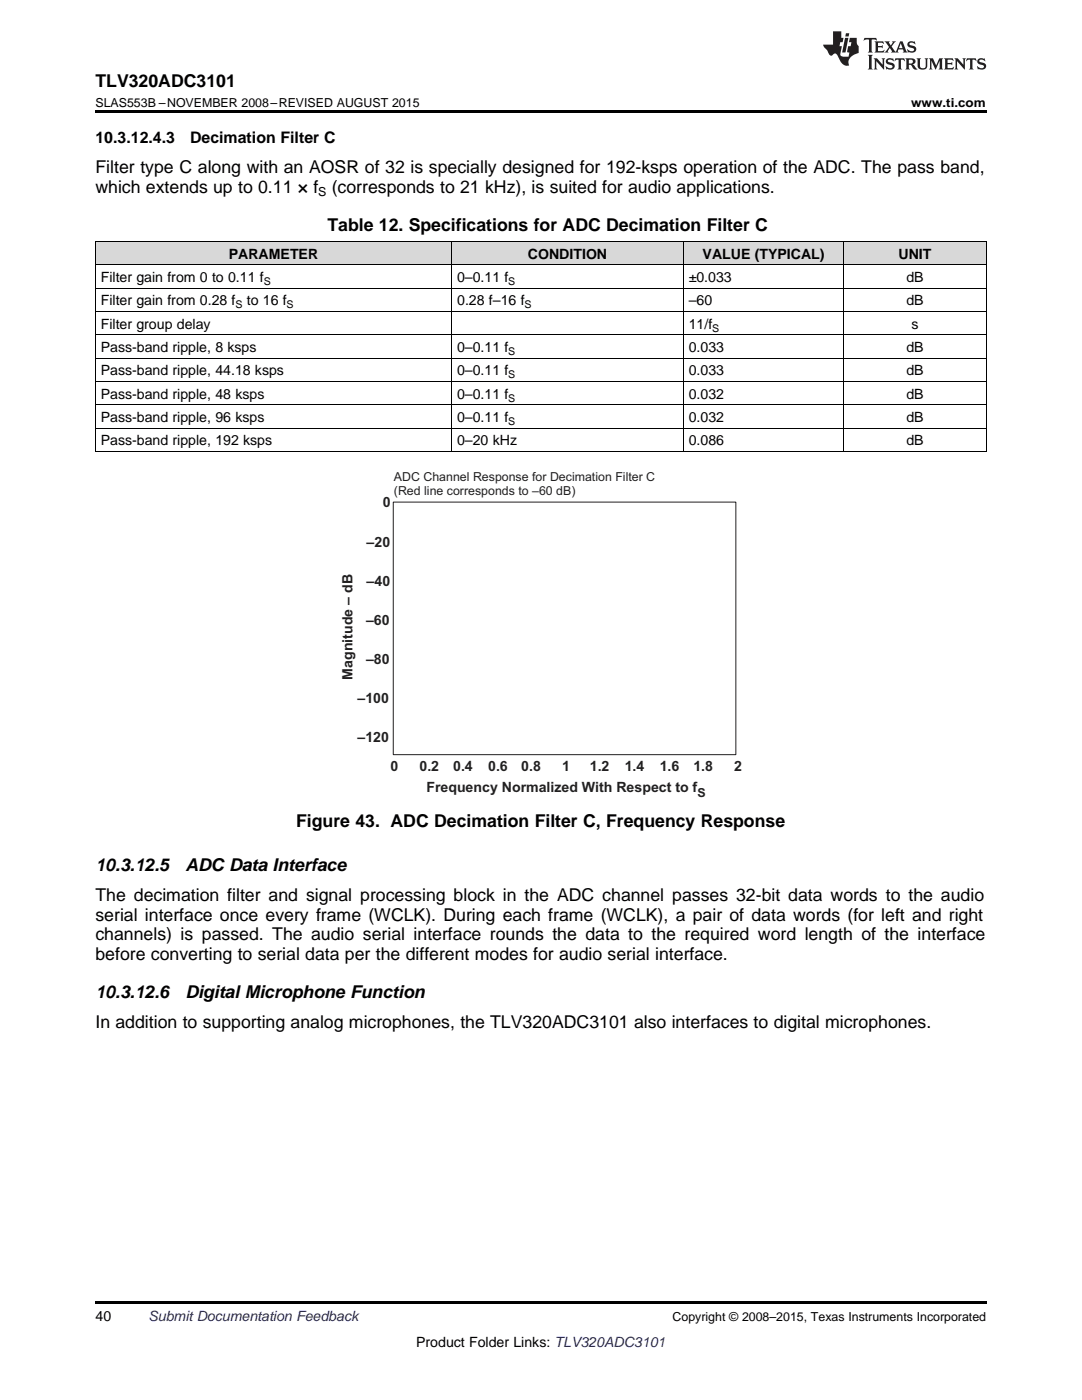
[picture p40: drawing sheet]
<svg xmlns="http://www.w3.org/2000/svg" width="216mm" height="279mm" viewBox="0 0 216 279" stroke-linecap="round" stroke-linejoin="round" font-family="sans-serif">
<defs><g id="words">
<g font-size="3.5">
<text x="19" y="17.3">TLV320ADC3101</text>
<text x="19" y="34.5">Filter type C along with an AOSR of 32 is specially designed for 192-ksps operation of the ADC. The pass band,</text>
<text x="19" y="38.4">which extends up to 0.11 × f</text>
<text x="66.2" y="38.4">(corresponds to 21 kHz), is suited for audio applications.</text>
<text x="65.3" y="46.1">Table 12. Specifications for ADC Decimation Filter C</text>
<text x="59.1" y="165.1">Figure 43. ADC Decimation Filter C, Frequency Response</text>
<text x="19" y="173.9">10.3.12.5</text>
<text x="37" y="173.9">ADC Data Interface</text>
<text x="19" y="179.9">The decimation filter and signal processing block in the ADC channel passes 32-bit data words to the audio</text>
<text x="19" y="183.8">serial interface once every frame (WCLK). During each frame (WCLK), a pair of data words (for left and right</text>
<text x="19" y="187.6">channels) is passed. The audio serial interface rounds the data to the required word length of the interface</text>
<text x="19" y="191.5">before converting to serial data per the different modes for audio serial interface.</text>
<text x="19" y="199.2">10.3.12.6</text>
<text x="37" y="199.2">Digital Microphone Function</text>
<text x="19" y="205.2">In addition to supporting analog microphones, the TLV320ADC3101 also interfaces to digital microphones.</text>
</g>
<g font-size="3.2">
<text x="19" y="28.6">10.3.12.4.3</text>
<text x="37.9" y="28.6">Decimation Filter C</text>
</g>
<g font-size="2.8">
<text x="45.6" y="51.6">PARAMETER</text>
<text x="105.3" y="51.6">CONDITION</text>
<text x="140.2" y="51.6">VALUE (TYPICAL)</text>
<text x="179.3" y="51.6">UNIT</text>
<text x="20.1" y="56.3">Filter gain from 0 to 0.11 f</text>
<text x="91.2" y="56.3">0–0.11 f</text>
<text x="137.4" y="56.3">±0.033</text>
<text x="180.9" y="56.3">dB</text>
<text x="20.1" y="61">Filter gain from 0.28 f</text>
<text x="20.1" y="65.6">Filter group delay</text>
<text x="49.2" y="61">to 16 f</text>
<text x="91.2" y="61">0.28 f–16 f</text>
<text x="137.4" y="61">–60</text>
<text x="137.4" y="65.6">11/f</text>
<text x="180.9" y="61">dB</text>
<text x="181.9" y="65.6">s</text>
<text x="20.1" y="70.3">Pass-band ripple, 8 ksps</text>
<text x="91.2" y="70.3">0–0.11 f</text>
<text x="137.4" y="70.3">0.033</text>
<text x="180.9" y="70.3">dB</text>
<text x="20.1" y="74.9">Pass-band ripple, 44.18 ksps</text>
<text x="91.2" y="74.9">0–0.11 f</text>
<text x="137.4" y="74.9">0.033</text>
<text x="180.9" y="74.9">dB</text>
<text x="20.1" y="79.6">Pass-band ripple, 48 ksps</text>
<text x="91.2" y="79.6">0–0.11 f</text>
<text x="137.4" y="79.6">0.032</text>
<text x="180.9" y="79.6">dB</text>
<text x="20.1" y="84.2">Pass-band ripple, 96 ksps</text>
<text x="20.1" y="88.9">Pass-band ripple, 192 ksps</text>
<text x="91.2" y="84.2">0–0.11 f</text>
<text x="91.2" y="88.9">0–20 kHz</text>
<text x="137.4" y="84.2">0.032</text>
<text x="137.4" y="88.9">0.086</text>
<text x="180.9" y="84.2">dB</text>
<text x="180.9" y="88.9">dB</text>
<text x="19" y="263.6">40</text>
<text x="83" y="268.9">Product Folder Links: TLV320ADC3101</text>
</g>
<g font-size="2.8" fill="#231f20">
<text x="76.4" y="101.2">0</text>
<text x="73.2" y="109.1">–20</text>
<text x="73.2" y="116.9">–40</text>
<text x="73" y="124.7">–60</text>
<text x="70.3" y="135.6" transform="rotate(-90 70.3 135.6)">Magnitude – dB</text>
<text x="73" y="132.4">–80</text>
<text x="71.3" y="140.2">–100</text>
<text x="71.3" y="148">–120</text>
<text x="77.9" y="153.9">0</text>
<text x="83.7" y="153.9">0.2</text>
<text x="90.4" y="153.9">0.4</text>
<text x="97.4" y="153.9">0.6</text>
<text x="104" y="153.9">0.8</text>
<text x="112.1" y="153.9">1</text>
<text x="117.7" y="153.9">1.2</text>
<text x="124.7" y="153.9">1.4</text>
<text x="131.6" y="153.9">1.6</text>
<text x="138.4" y="153.9">1.8</text>
<text x="146.5" y="153.9">2</text>
<text x="85.1" y="158.1">Frequency Normalized With Respect to f</text>
</g>
<text font-size="2.8" fill="#0000c8" x="29.6" y="263.6">Submit Documentation Feedback</text>
<g font-size="2.5">
<text x="19" y="21.4">SLAS553B –NOVEMBER 2008–REVISED AUGUST 2015</text>
<text x="181.8" y="21.4">www.ti.com</text>
<text x="63.5" y="39.1">S</text>
<text x="134.2" y="263.6">Copyright © 2008–2015, Texas Instruments Incorporated</text>
</g>
<g font-size="2.5" fill="#231f20">
<text x="78.6" y="96">ADC Channel Response for Decimation Filter C</text>
<text x="78.6" y="98.8">(Red line corresponds to –60 dB)</text>
<text x="139.2" y="159.1">S</text>
</g>
<g font-size="2.1">
<text x="52.6" y="56.9">S</text>
<text x="101.4" y="56.9">S</text>
<text x="47" y="61.5">S</text>
<text x="57.2" y="61.5">S</text>
<text x="104.7" y="61.5">S</text>
<text x="101.4" y="70.8">S</text>
<text x="142.1" y="66.2">S</text>
<text x="101.4" y="75.5">S</text>
<text x="101.4" y="80.2">S</text>
<text x="101.4" y="84.8">S</text>
</g>
</g></defs>
<g fill="#d8d8d8">
<path d="M19 48.3h71.2v4.6h-71.2z"/>
<path d="M90.2 48.3h46.2v4.6h-46.2z"/>
<path d="M136.4 48.3h32v4.6h-32z"/>
<path d="M168.4 48.3h28.4v4.6h-28.4z"/>
</g>
<path d="M19 22h177.8v.5h-177.8zM19 90.1l.2 .1zM136.3 90.1l.1 .1zM168.3 90.1l.1 .1zM196.7 90.1l.1 .1zM19 259.7h177.8v.5h-177.8z" fill="#000"/>
<path d="M78.5 100.2h68.3v50.4h-68.3z" fill="none" stroke="#231f20" stroke-width=".2"/>
<g fill="none" stroke="#000" stroke-width=".2">
<path d="M19 57.5h177.8M19 52.9h177.8M19 48.2h177.8M19.1 48.2v42M90.1 48.2v42M136.3 48.2v42M168.3 48.2v42M196.8 48.2v42M19 76.1h177.8M19 71.5h177.8M19 66.8h177.8M19 62.2h177.8"/>
<path d="M19 90.1h177.8M19 85.5h177.8M19 80.8h177.8"/>
</g>
<g fill="#231f20">
<path d="M172.5 7.6l-.1 .5 .4-.2h.6v.1v2.1l-.2 .4h.9l-.2-.4v-2.1l.1-.1h.5l.5 .2-.2-.5zM174.5 8.3l.2 .3v1.5l-.2 .4h1.8l.2-.6a1.04 1.04 0 0 1-1.3 .2v-.7h.6l.3 .2v-.6l-.3 .2h-.6v-.6l.8-.1 .4 .3-.2-.5zM176.5 8.3l.9 1.1-.9 1.1h.8l-.2-.2 .4-.7 .5 .7-.2 .2h1.5l-.2-.2 .2-.4h.9l.1 .4-.2 .2h1l-.3-.3-.7-1.9h-.5l-.9 2-.8-1 .9-1h-.8l.1 .3-.4 .5-.3-.6 .1-.2zM179.7 8.6l.4 1h-.7zM181.3 8.4a.63 .63 0 0 0-.2 .7 .63 .63 0 0 0 .6 .4l.6 .2 .1 .2a.75 .75 0 0 1-.7 .4 .75 .75 0 0 1-.6-.5l.1 .7 .1-.1a1.11 1.11 0 0 0 1.5-.6 1.13 1.13 0 0 0-1.2-.8l-.1-.4a1.04 1.04 0 0 1 1.2 .2l-.2-.5-.2 .1-.4-.2zM173.2 10.9l.2 .4v2.2l-.2 .4h1l-.3-.4v-2.2l.3-.4zM174.3 11.6l.3 .4v1.5l-.3 .4h.8l-.2-.4v-1.3l1.5 1.7v-1.9l.2-.4h-.7l.2 .4v.9l-1.1-1.3zM177 11.8a.62 .62 0 0 0-.2 .7 .62 .62 0 0 0 .6 .4l.6 .1 .1 .3a.76 .76 0 0 1-.7 .3 .76 .76 0 0 1-.7-.4l.2 .7 .1-.1a1.11 1.11 0 0 0 1.5-.6 1.13 1.13 0 0 0-1.2-.8l-.1-.4a1.04 1.04 0 0 1 1.2 .2l-.2-.6-.2 .1-.5-.1zM178.7 11.6l-.2 .6a.61 .61 0 0 1 .8-.3v1.6l-.2 .4h.9l-.2-.4v-1.6a.63 .63 0 0 1 .7 .3l-.1-.6zM180.6 11.6l.3 .4v1.5l-.3 .4h1l-.2-.2-.1-.8 .6 .2a.76 .76 0 0 0 1.2 .7l-1-1a.58 .58 0 0 0 .6-.5 .58 .58 0 0 0-.5-.6zM181.4 11.9h.1a.45 .45 0 0 1 .5 .1 .45 .45 0 0 1 .1 .5l-.8 .2zM182.9 11.6l.2 .2a2.17 2.17 0 0 0 .3 1.9 .99 .99 0 0 0 1.6-.6v-1.1l.2-.4h-.7l.2 .2a1.92 1.92 0 0 1-.2 1.8 .6 .6 0 0 1-.9-.5v-1.1l.2-.4zM185.4 11.6l.2 .4v1.5l-.2 .4h.7l-.2-.4v-1.4l.8 1.8 .8-1.8v1.4l-.2 .4h.9l-.2-.4v-1.5l.2-.4h-.8l-.6 1.5-.6-1.5zM188.4 11.6l.2 .4v1.5l-.2 .4h1.8l.1-.6a1.04 1.04 0 0 1-1.2 .1v-.6h.5l.4 .2v-.6l-.4 .2h-.5v-.7h.8l.3 .3-.1-.6zM190.5 11.6l.2 .4v1.5l-.2 .4h.7l-.2-.4v-1.3l1.5 1.7v-1.9l.2-.4h-.7l.2 .4v.9l-1.1-1.3zM192.9 11.6l-.1 .6a.61 .61 0 0 1 .7-.3l.1 1.6-.3 .4h1l-.3-.4 .1-1.6a.63 .63 0 0 1 .7 .3l-.1-.6zM195.2 11.8a.62 .62 0 0 0-.2 .7 .62 .62 0 0 0 .6 .4l.6 .1 .1 .3a.76 .76 0 0 1-.7 .3 .76 .76 0 0 1-.6-.4l.1 .7 .1-.1a1.11 1.11 0 0 0 1.6-.6 1.13 1.13 0 0 0-1.3-.8l-.1-.4a1.04 1.04 0 0 1 1.2 .2l-.1-.6-.2 .1-.5-.1z"/>
<path d="M166.2 6.3v2.6h-1.9v.4l.8 .9a.91 .91 0 0 0 1 .8 .56 .56 0 0 1 .5-.3 .56 .56 0 0 1 .5 .3l.4 .8a1.53 1.53 0 0 0 1.9 1.2 1.54 1.54 0 0 1 1-2.1l.9-.3v-1.4a1.52 1.52 0 0 1-.4-1.6h-1.3l-.2 .8h.5l-.2 .8h-.5l-.1 1v.2l.4 .1-.2 .8a1.93 1.93 0 0 1-1.6-.3l.3-1.8h-.5l.2-.8h.4l.2-.8h-.4v-1.3zM168.6 7.6l-.6 2.9h.7l.6-2.9zM168.8 6.6l-.1 .7h.6l.2-.7z"/>
</g>
<use href="#words"/>
</svg>
